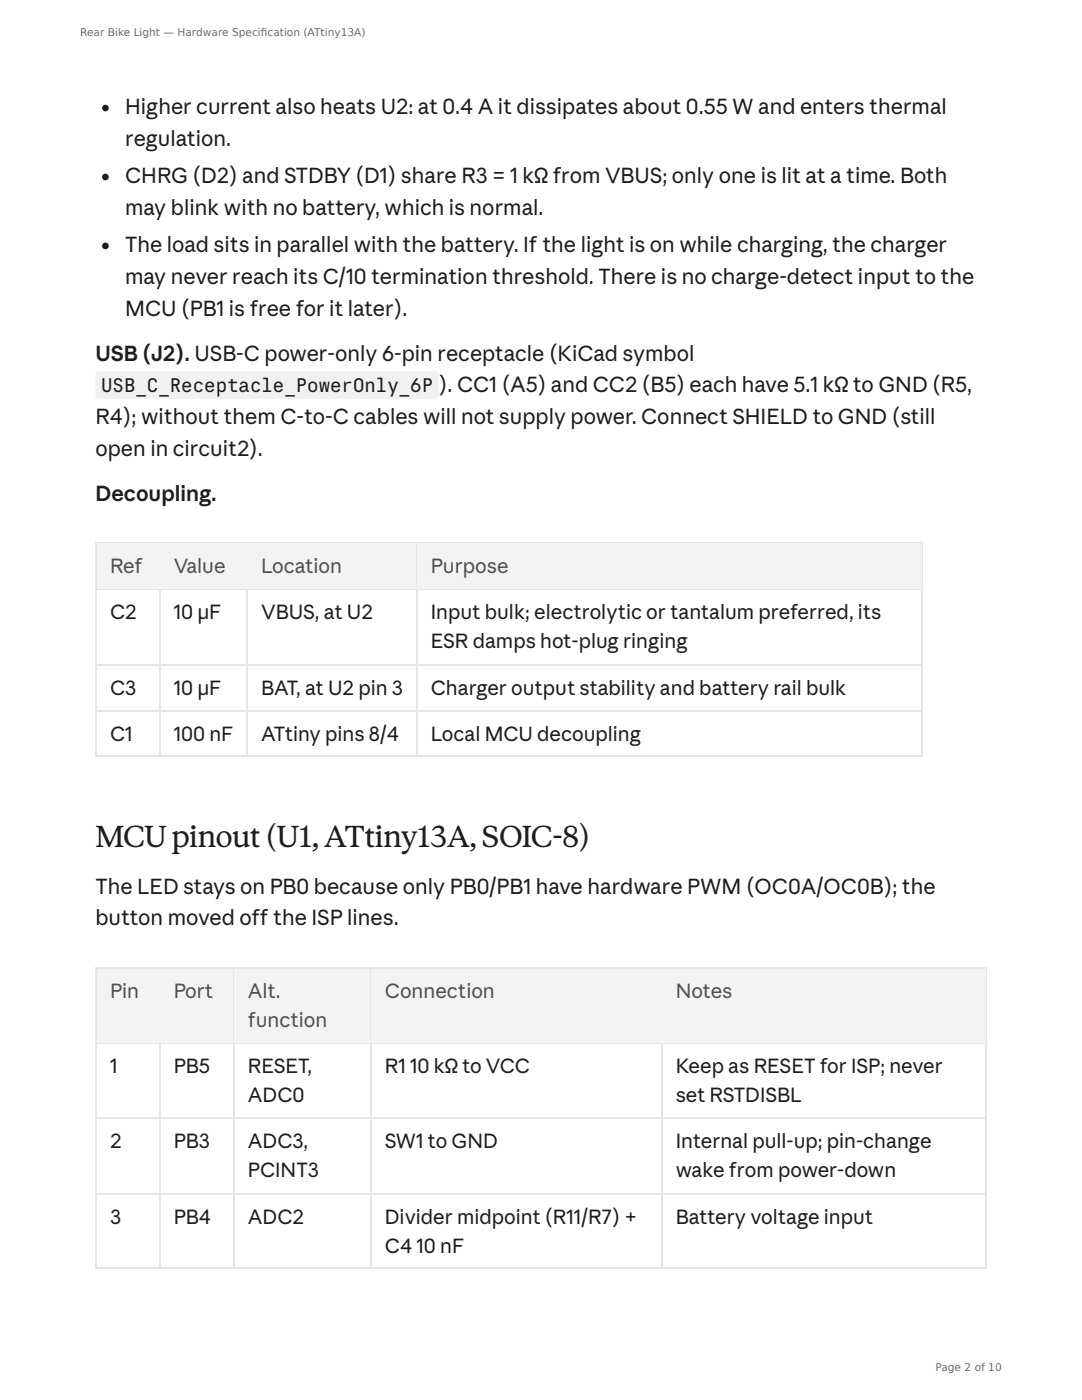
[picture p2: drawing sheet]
<svg xmlns="http://www.w3.org/2000/svg" width="216mm" height="279mm" viewBox="0 0 216 279" stroke-linecap="round" stroke-linejoin="round" font-family="sans-serif">
<defs><g id="words">
<text font-size="5.8" fill="#1f1e1d" x="19" y="169.1">MCUpinout(U1,ATtiny13A,SOIC-8)</text>
<g font-size="4.2" fill="#1f1e1d">
<text x="25" y="22.8">Higher current also heats U2: at 0.4 A it dissipates about 0.55 W and enters thermal</text>
<text x="25" y="29.1">regulation.</text>
<text x="25" y="36.5">CHRG (D2) and STDBY (D1) share R3 = 1 kΩ from VBUS; only one is lit at a time. Both</text>
<text x="25" y="42.9">may blink with no battery, which is normal.</text>
<text x="25" y="50.3">The load sits in parallel with the battery. If the light is on while charging, the charger</text>
<text x="25" y="56.6">may never reach its C/10 termination threshold. There is no charge-detect input to the</text>
<text x="25" y="63">MCU (PB1 is free for it later).</text>
<text x="19" y="72">USB (J2). USB-C power-only 6-pin receptacle (KiCad symbol</text>
<text x="87.6" y="78.3">). CC1 (A5) and CC2 (B5) each have 5.1 kΩ to GND (R5,</text>
<text x="19" y="84.7">R4); without them C-to-C cables will not supply power. Connect SHIELD to GND (still</text>
<text x="19" y="91">open in circuit2).</text>
<text x="19" y="100">Decoupling.</text>
<text x="19" y="178.3">The LED stays on PB0 because only PB0/PB1 have hardware PWM (OC0A/OC0B); the</text>
<text x="19" y="184.7">button moved off the ISP lines.</text>
</g>
<g font-size="4" fill="#52514e">
<text x="22" y="114.3">Ref</text>
<text x="34.7" y="114.3">Value</text>
<text x="52.1" y="114.3">Location</text>
<text x="86" y="114.3">Purpose</text>
<text x="22" y="199.2">Pin</text>
<text x="34.7" y="199.2">Port</text>
<text x="49.5" y="199.2">Alt.</text>
<text x="76.8" y="199.2">Connection</text>
<text x="134.8" y="199.2">Notes</text>
<text x="49.5" y="205.1">function</text>
</g>
<g font-size="4" fill="#1f1e1d">
<text x="22" y="123.6">C2</text>
<text x="34.7" y="123.6">10 µF</text>
<text x="52.1" y="123.6">VBUS, at U2</text>
<text x="86" y="123.6">Input bulk; electrolytic or tantalum preferred, its</text>
<text x="86" y="129.4">ESR damps hot-plug ringing</text>
<text x="22" y="138.6">C3</text>
<text x="34.7" y="138.6">10 µF</text>
<text x="52.1" y="138.6">BAT, at U2 pin 3</text>
<text x="86" y="138.6">Charger output stability and battery rail bulk</text>
<text x="22" y="147.9">C1</text>
<text x="34.7" y="147.9">100 nF</text>
<text x="52.1" y="147.9">ATtiny pins 8/4</text>
<text x="86" y="147.9">Local MCU decoupling</text>
<text x="22" y="214">1</text>
<text x="34.7" y="214">PB5</text>
<text x="49.5" y="214">RESET,</text>
<text x="76.8" y="214">R1</text>
<text x="81.8" y="214">10 kΩ to VCC</text>
<text x="134.8" y="214">Keep as RESET for ISP; never</text>
<text x="49.5" y="219.9">ADC0</text>
<text x="134.8" y="219.9">set RSTDISBL</text>
<text x="22" y="229.1">2</text>
<text x="34.7" y="229.1">PB3</text>
<text x="49.5" y="229.1">ADC3,</text>
<text x="76.8" y="229.1">SW1 to GND</text>
<text x="134.8" y="229.1">Internal pull-up; pin-change</text>
<text x="49.5" y="234.9">PCINT3</text>
<text x="134.8" y="234.9">wake from power-down</text>
<text x="22" y="244.2">3</text>
<text x="34.7" y="244.2">PB4</text>
<text x="49.5" y="244.2">ADC2</text>
<text x="76.8" y="244.2">Divider midpoint (R11/R7) +</text>
<text x="134.8" y="244.2">Battery voltage input</text>
<text x="76.8" y="250">C4</text>
<text x="83.1" y="250">10 nF</text>
</g>
<text font-size="3.8" fill="#1f1e1d" x="20.2" y="78.2">USB_C_Receptacle_PowerOnly_6P</text>
<g font-size="2.1" fill="#6b6b6b">
<text x="16" y="7.1">Rear Bike Light — Hardware Specifi cation (ATtiny13A)</text>
<text x="186.7" y="273.6">Page 2 of 10</text>
</g>
</g></defs>
<g fill="#1f1e1d">
<circle cx="21" cy="21.6" r=".66"/>
<circle cx="21" cy="35.3" r=".66"/>
<circle cx="21" cy="49.1" r=".66"/>
</g>
<path d="M19.3 74.3l.5-.2h67a.79 .79 0 0 1 .8 .8v3.9a.79 .79 0 0 1-.8 .8h-67a.79 .79 0 0 1-.8-.8v-3.9z" fill="#f3f1ec"/>
<path d="M19 108.3h165.1M19 117.6h165.1M19.2 108.2v42.9M31.9 108.2v42.9M49.3 108.2v42.9M83.2 108.2v42.9M184 108.2v42.9M19 132.7h165.1M19 141.9h165.1M19 150.9h165.1" fill="none" stroke="#e8e5dc" stroke-width=".26"/>
<g fill="#f5f3ed">
<path d="M19.3 108.5h12.5v9h-12.5z"/>
<path d="M32 108.5h17.2v9h-17.2z"/>
<path d="M49.4 108.5h33.7v9h-33.7z"/>
<path d="M83.3 108.5h100.6v9h-100.6z"/>
</g>
<path d="M19 193.3h177.8M19.2 193.1v60.1M31.9 193.1v60.1M46.7 193.1v60.1M74 193.1v60.1M132.2 193.1v60.1M196.7 193.1v60.1M19 208.1h177.8M19 223.2h177.8M19 238.3h177.8M19 253.1h177.8" fill="none" stroke="#e8e5dc" stroke-width=".26"/>
<g fill="#f5f3ed">
<path d="M19.3 193.4h12.5v14.6h-12.5z"/>
<path d="M32 193.4h14.6v14.6h-14.6z"/>
<path d="M46.8 193.4h27.1v14.6h-27.1z"/>
<path d="M74.1 193.4h57.9v14.6h-57.9z"/>
<path d="M132.2 193.4h64.4v14.6h-64.4z"/>
</g>
<use href="#words"/>
</svg>
